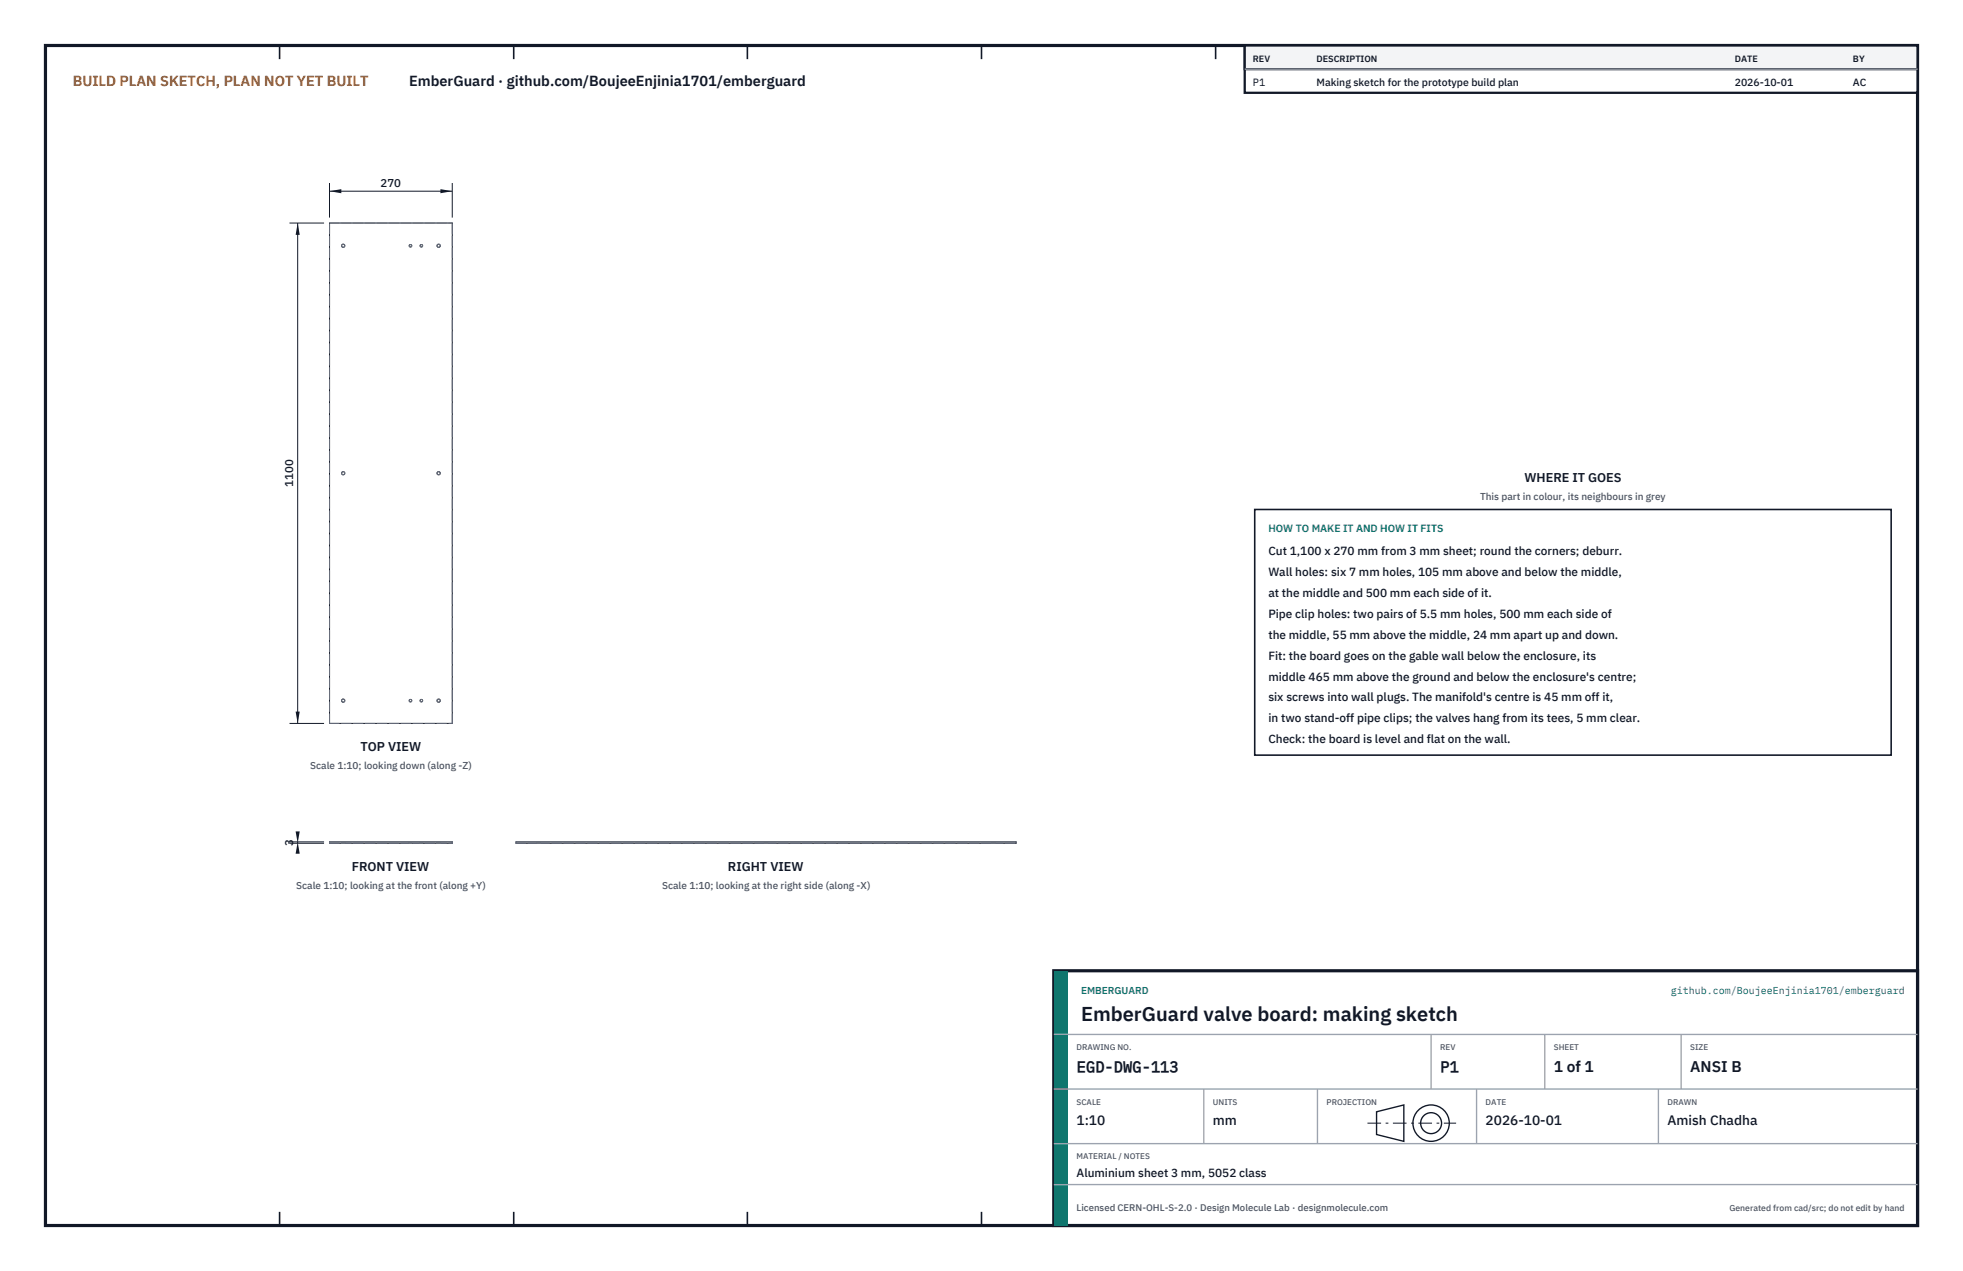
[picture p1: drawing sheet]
<svg xmlns="http://www.w3.org/2000/svg" width="432mm" height="279mm" viewBox="0 0 432 279" stroke-linecap="round" stroke-linejoin="round" font-family="sans-serif">
<defs><g id="words">
<text font-size="4.4" fill="#111827" x="237.8" y="224.4">EmberGuard valve board: making sketch</text>
<g font-size="3.4" fill="#111827">
<text x="236.8" y="235.6">EGD-DWG-113</text>
<text x="316.8" y="235.6">P1</text>
<text x="341.8" y="235.6">1 of 1</text>
<text x="371.8" y="235.6">ANSI B</text>
</g>
<text font-size="3.2" fill="#b45309" x="16" y="19">BUILD PLAN SKETCH, PLAN NOT YET BUILT</text>
<text font-size="3.2" fill="#111827" x="90" y="19">EmberGuard · github.com/BoujeeEnjinia1701/emberguard</text>
<g font-size="3" fill="#111827">
<text x="236.8" y="247.2">1:10</text>
<text x="266.8" y="247.2">mm</text>
<text x="326.8" y="247.2">2026-10-01</text>
<text x="366.8" y="247.2">Amish Chadha</text>
</g>
<g font-size="2.8" fill="#111827">
<text x="335.3" y="106">WHERE IT GOES</text>
<text x="79.3" y="165.1">TOP VIEW</text>
<text x="77.4" y="191.4">FRONT VIEW</text>
<text x="160.1" y="191.4">RIGHT VIEW</text>
</g>
<g font-size="2.6" fill="#111827">
<text x="279" y="122">Cut 1,100 x 270 mm from 3 mm sheet; round the corners; deburr.</text>
<text x="279" y="126.6">Wall holes: six 7 mm holes, 105 mm above and below the middle,</text>
<text x="279" y="131.2">at the middle and 500 mm each side of it.</text>
<text x="279" y="135.8">Pipe clip holes: two pairs of 5.5 mm holes, 500 mm each side of</text>
<text x="279" y="140.4">the middle, 55 mm above the middle, 24 mm apart up and down.</text>
<text x="279" y="145">Fit: the board goes on the gable wall below the enclosure, its</text>
<text x="279" y="149.6">middle 465 mm above the ground and below the enclosure's centre;</text>
<text x="279" y="154.2">six screws into wall plugs. The manifold's centre is 45 mm off it,</text>
<text x="279" y="158.8">in two stand-off pipe clips; the valves hang from its tees, 5 mm clear.</text>
<text x="279" y="163.4">Check: the board is level and flat on the wall.</text>
<text x="236.8" y="258.8">Aluminium sheet 3 mm, 5052 class</text>
</g>
<g font-size="2.5" fill="#111827">
<text x="83.7" y="41">270</text>
<text x="64.5" y="107" transform="rotate(-90 64.5 107)">1100</text>
<text x="64.5" y="185.9" transform="rotate(-90 64.5 185.9)">3</text>
</g>
<g font-size="2.3" fill="#111827">
<text x="275.6" y="18.8">P1</text>
<text x="289.6" y="18.8">Making sketch for the prototype build plan</text>
<text x="381.6" y="18.8">2026-10-01</text>
<text x="407.6" y="18.8">AC</text>
</g>
<text font-size="2.3" fill="#0f766e" x="279" y="117">HOW TO MAKE IT AND HOW IT FITS</text>
<g font-size="2.2" fill="#4b5563">
<text x="325.6" y="110">This part in colour, its neighbours in grey</text>
<text x="68.2" y="169">Scale 1:10; looking down (along -Z)</text>
<text x="65.1" y="195.4">Scale 1:10; looking at the front (along +Y)</text>
<text x="145.6" y="195.4">Scale 1:10; looking at the right side (along -X)</text>
</g>
<g font-size="2.2" fill="#0f766e">
<text x="237.8" y="218.4">EMBERGUARD</text>
<text x="367.5" y="218.4">github.com/BoujeeEnjinia1701/emberguard</text>
</g>
<text font-size="2.1" fill="#4b5563" x="236.8" y="266.2">Licensed CERN-OHL-S-2.0 · Design Molecule Lab · designmolecule.com</text>
<g font-size="2" fill="#111827">
<text x="275.6" y="13.6">REV</text>
<text x="289.6" y="13.6">DESCRIPTION</text>
<text x="381.6" y="13.6">DATE</text>
<text x="407.6" y="13.6">BY</text>
</g>
<text font-size="1.9" fill="#4b5563" x="380.4" y="266.2">Generated from cad/src; do not edit by hand</text>
<g font-size="1.8" fill="#4b5563">
<text x="236.8" y="230.8">DRAWING NO.</text>
<text x="316.8" y="230.8">REV</text>
<text x="341.8" y="230.8">SHEET</text>
<text x="371.8" y="230.8">SIZE</text>
<text x="236.8" y="242.8">SCALE</text>
<text x="266.8" y="242.8">UNITS</text>
<text x="291.8" y="242.8">PROJECTION</text>
<text x="326.8" y="242.8">DATE</text>
<text x="366.8" y="242.8">DRAWN</text>
<text x="236.8" y="254.8">MATERIAL / NOTES</text>
</g>
</g></defs>
<path d="M10 10h411.8v259.4h-411.8z" fill="none" stroke="#111827" stroke-width=".7" stroke-linecap="butt"/>
<g fill="none" stroke="#111827" stroke-width=".35">
<path d="M61.5 10v3M113 10v3M164.4 10v3M215.9 10v3M267.4 10v3M318.9 10v3M370.3 10v3M61.5 266.4v3M113 266.4v3M164.4 266.4v3M215.9 266.4v3M267.4 266.4v3"/>
<path d="M318.9 266.4v3M370.3 266.4v3"/>
</g>
<g fill="none" stroke="#111727" stroke-width=".22">
<path d="M72.5 49h27v110h-27zM75.2 53.8h.5v.5h-.5zM90.1 53.8h.4v.4h-.4zM92.5 53.8h.4v.4h-.4zM96.2 53.8h.5v.5h-.5zM75.2 103.8h.5v.5h-.5zM96.2 103.8h.5v.5h-.5zM75.2 153.8h.5v.5h-.5zM90.1 153.8h.4v.4h-.4zM92.5 153.8h.4v.4h-.4zM96.2 153.8h.5v.5h-.5zM72.5 185.1h27v.3h-27z"/>
<path d="M113.5 185.1h110v.3h-110z"/>
</g>
<g fill="none" stroke="#6a7180" stroke-width=".22" stroke-dasharray="2.1 .5">
<path d="M72.5 49h27M75.2 53.8h.5v.5h-.5zM90.1 53.8h.4v.4h-.4zM92.5 53.8h.4v.4h-.4zM96.2 53.8h.5v.5h-.5zM75.2 103.8h.5v.5h-.5zM96.2 103.8h.5v.5h-.5zM72.5 159h27M72.5 159v-110M75.2 153.8h.5v.5h-.5zM90.1 153.8h.4v.4h-.4zM92.5 153.8h.4v.4h-.4z"/>
<path d="M96.2 153.8h.5v.5h-.5zM99.5 159v-110M72.5 185.1h27M72.5 185.1v.3M72.5 185.4h27M75.1 185.1h.7M75.1 185.4h.7M75.1 185.1v.3M75.8 185.1h-.7M75.8 185.4h-.7M75.8 185.1v.3M90 185.1h.6"/>
<path d="M90 185.4h.6M90 185.1v.3M90.6 185.1h-.6M90.6 185.4h-.6M90.6 185.1v.3M92.4 185.1h.6M92.4 185.4h.6M92.4 185.1v.3M93 185.1h-.6M93 185.4h-.6M93 185.1v.3M96.1 185.1h.7"/>
<path d="M96.1 185.4h.7M96.1 185.1v.3M96.8 185.1h-.7M96.8 185.4h-.7M96.8 185.1v.3M99.5 185.1v.3M113.5 185.1h110M113.5 185.1v.3M113.5 185.4h110M118.2 185.1h.7M118.2 185.4h.7M118.2 185.1v.3"/>
<path d="M118.2 185.1h.6M118.2 185.4h.6M118.5 185.1h-.3M118.5 185.4h-.3M118.8 185.1h-.3M118.8 185.4h-.3M118.8 185.1v.3M118.9 185.1h-.4M118.9 185.4h-.4M118.9 185.1v.3M168.2 185.1h.7M168.2 185.4h.7"/>
<path d="M168.2 185.1v.3M168.5 185.1h-.3M168.5 185.4h-.3M168.9 185.1h-.4M168.9 185.4h-.4M168.9 185.1v.3M218.2 185.1h.7M218.2 185.4h.7M218.2 185.1v.3M218.2 185.1h.6M218.2 185.4h.6M218.5 185.1h-.3"/>
<path d="M218.5 185.4h-.3M218.8 185.1h-.3M218.8 185.4h-.3M218.8 185.1v.3M218.9 185.1h-.4M218.9 185.4h-.4M218.9 185.1v.3M223.5 185.1v.3"/>
</g>
<path d="M72.5 40.2v7.6M72.5 42h27M99.5 40.2v7.6" fill="none" stroke="#111827" stroke-width=".22"/>
<path d="M72.5 42l2.6-.4v.9zM96.9 41.6v.9l2.6-.5z" fill="#111827"/>
<path d="M63.7 49h7.6M65.5 49v110M63.7 159h7.6" fill="none" stroke="#111827" stroke-width=".22"/>
<path d="M65.5 49l-.5 2.6h.9zM65 156.4h.9l-.4 2.6z" fill="#111827"/>
<path d="M63.7 185.1h7.6M63.7 185.4h7.6M65.5 185.1v.3" fill="none" stroke="#111827" stroke-width=".22"/>
<path d="M65.5 185.1l-.5 2.6h.9zM65 182.8h.9l-.4 2.6z" fill="#111827"/>
<path d="M276 112h140v54h-140z" fill="#fff" stroke="#111827" stroke-width=".35"/>
<path d="M273.8 10h148v10.4h-148z" fill="#fff" stroke="#111827" stroke-width=".5"/>
<path d="M273.8 10h148v5.2h-148z" fill="#f3f4f6" stroke="#111827" stroke-width=".5"/>
<path d="M273.8 15.2h148" fill="none" stroke="#9ca3af" stroke-width=".3"/>
<path d="M231.8 213.4h190v56h-190z" fill="#fff" stroke="#111827" stroke-width=".7" stroke-linecap="butt"/>
<path d="M231.8 213.4h3v56h-3z" fill="#0f766e"/>
<path d="M231.8 227.4h190M231.8 239.4h190M264.8 239.4v12M289.8 239.4v12M314.8 227.4v12M324.8 239.4v12M339.8 227.4v12M364.8 239.4v12M369.8 227.4v12M231.8 251.4h190M231.8 260.4h190" fill="none" stroke="#9ca3af" stroke-width=".3"/>
<g fill="none" stroke="#111827" stroke-width=".3">
<path d="M302.8 244.4l6-1.5v8l-6-1.5z"/>
<circle cx="314.8" cy="246.9" r="4"/>
<circle cx="314.8" cy="246.9" r="2.3"/>
</g>
<path d="M300.8 246.9h19.5" fill="none" stroke="#111827" stroke-width=".22" stroke-dasharray="3 1 .6 1" stroke-linecap="butt"/>
<use href="#words"/>
</svg>
